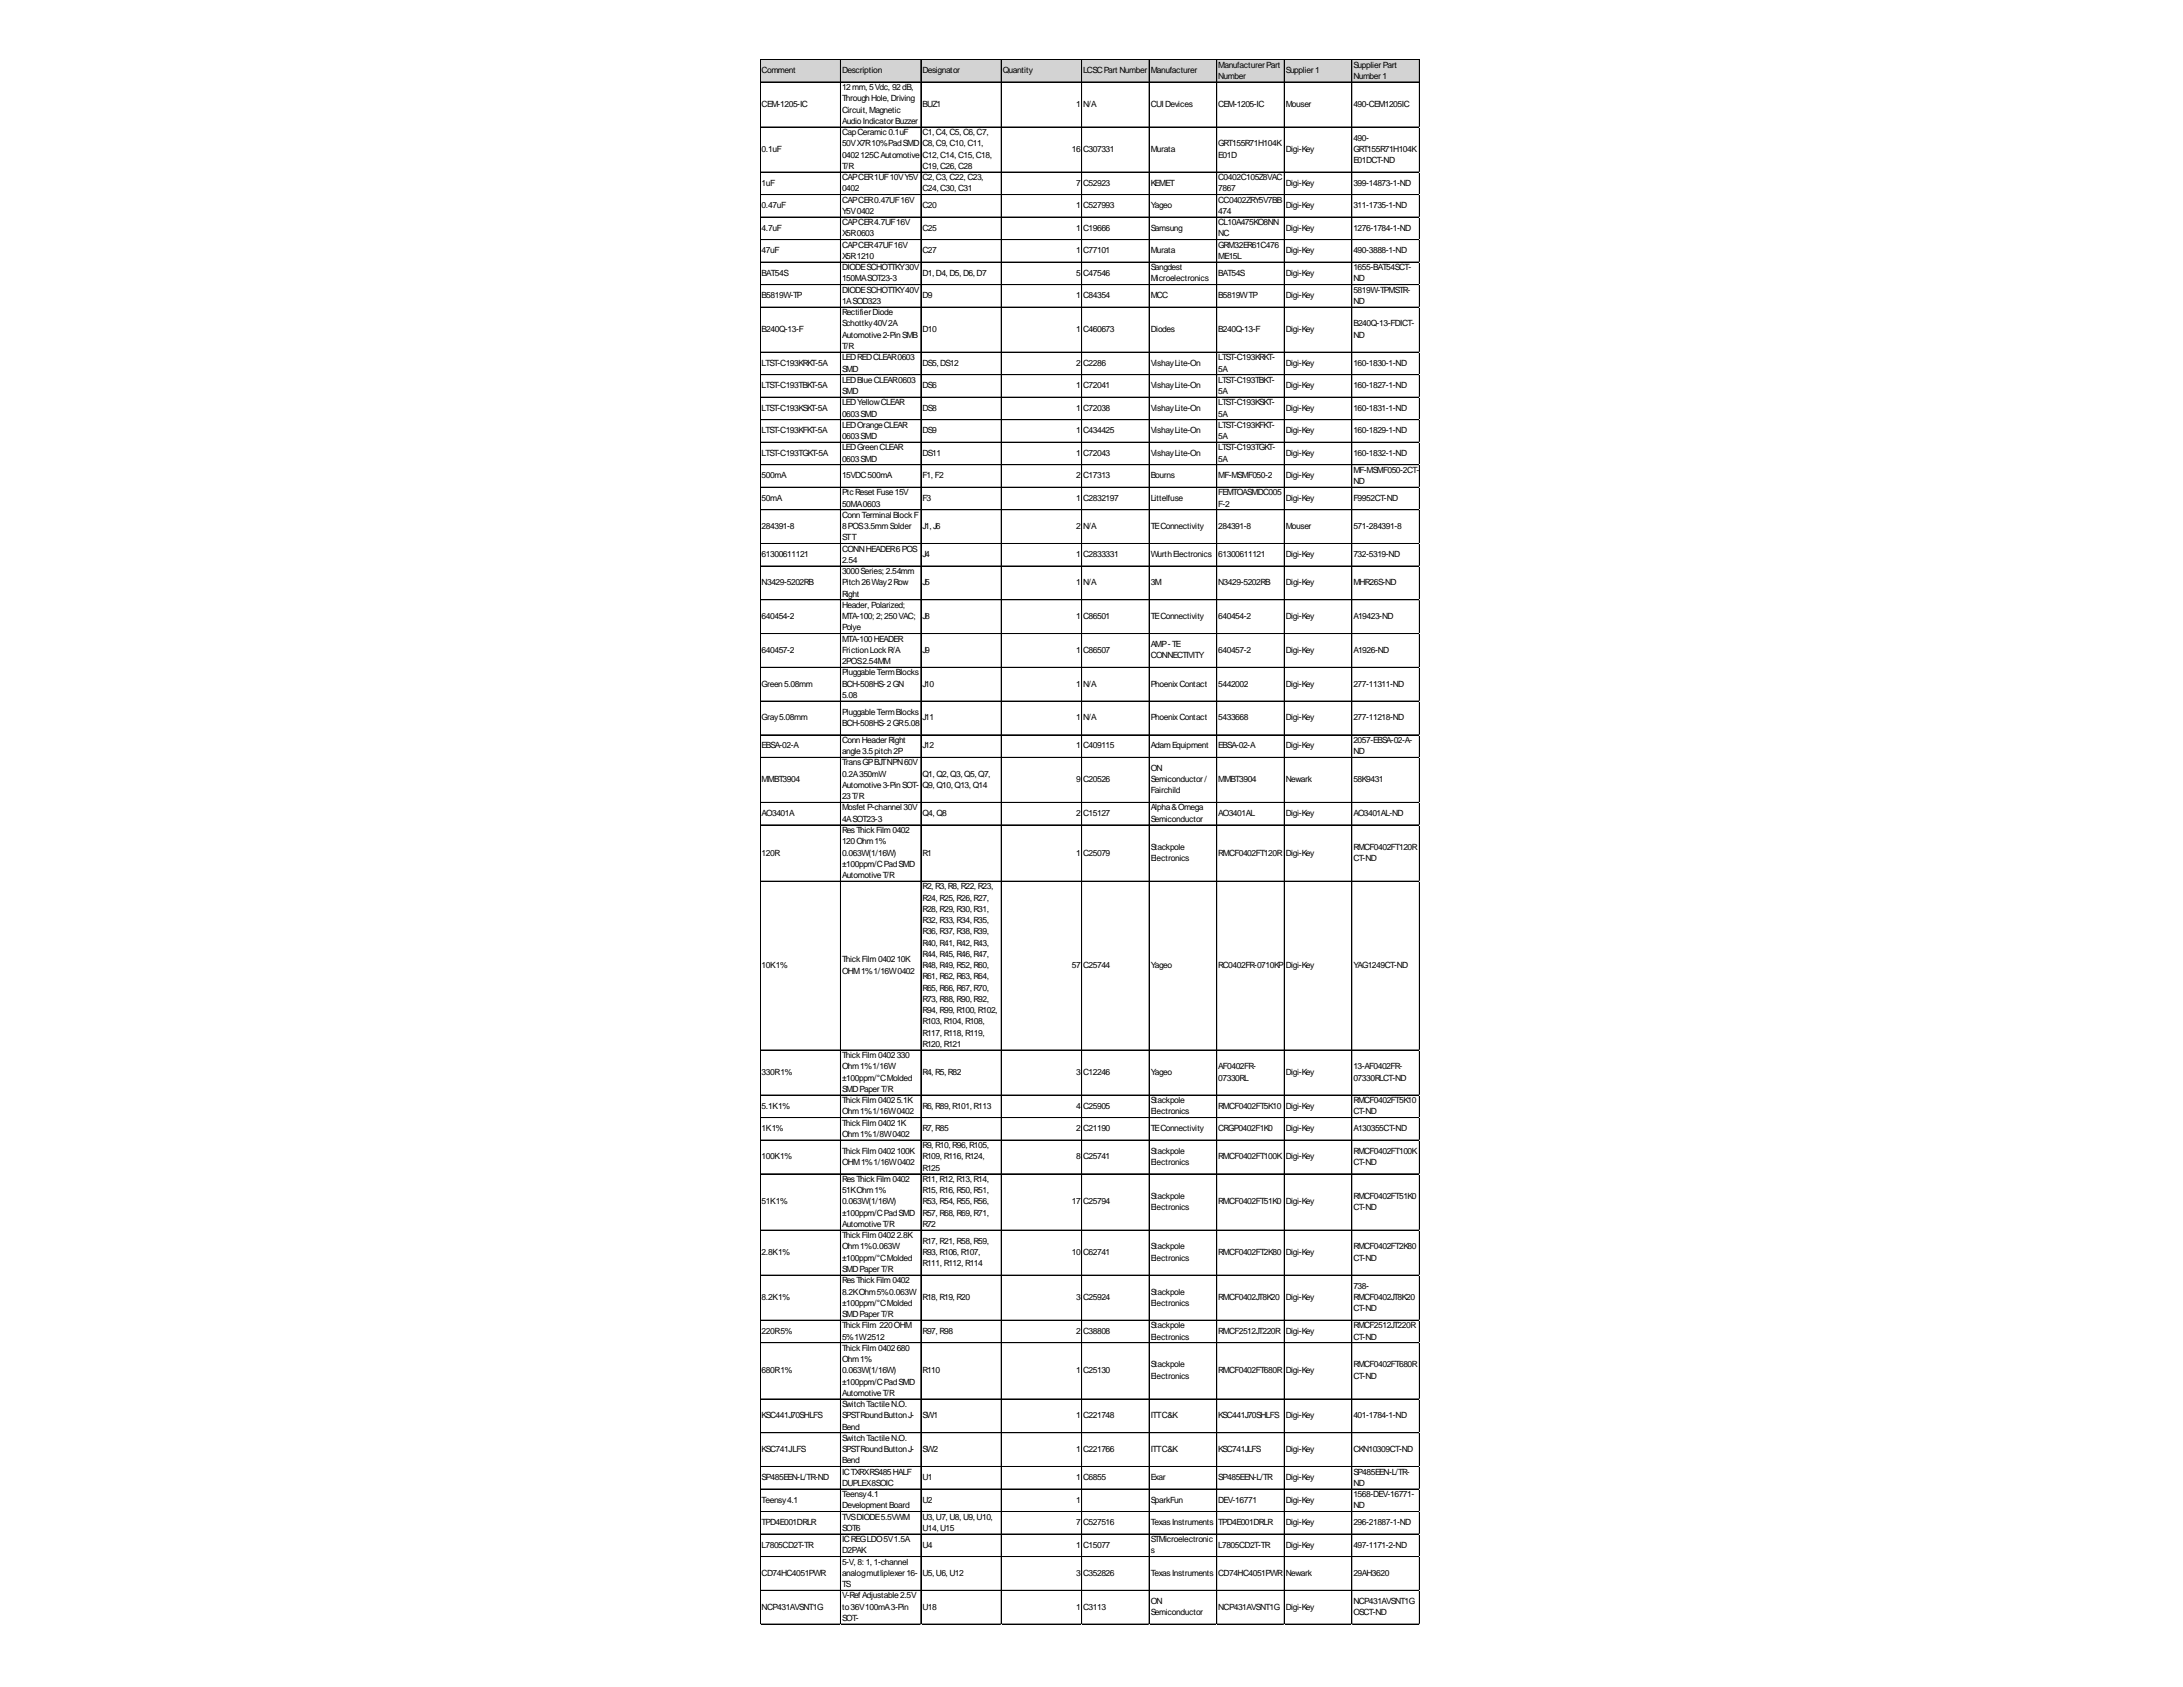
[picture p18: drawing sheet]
<svg xmlns="http://www.w3.org/2000/svg" width="279mm" height="216mm" viewBox="0 0 279 216" stroke-linecap="round" stroke-linejoin="round" font-family="sans-serif">
<defs><g id="words">
<g font-size="1.1">
<text x="97.5" y="9.3">Comment</text>
<text x="107.8" y="9.3">Description</text>
<text x="107.8" y="11.5">12mm, 5Vdc, 92dB,</text>
<text x="118.1" y="9.3">Designator</text>
<text x="128.3" y="9.3">Quantity</text>
<text x="138.6" y="9.3">LCSCPart Number</text>
<text x="147.3" y="9.3">Manufacturer</text>
<text x="155.9" y="8.7">ManufacturerPart</text>
<text x="155.9" y="10.1">Number</text>
<text x="164.6" y="9.3">Supplier1</text>
<text x="173.2" y="8.7">SupplierPart</text>
<text x="173.2" y="10.1">Number1</text>
<text x="97.5" y="13.7">CEM-1205-IC</text>
<text x="107.8" y="13">ThroughHole, Driving</text>
<text x="107.8" y="14.4">Circuit, Magnetic</text>
<text x="107.8" y="15.9">AudioIndicatorBuzzer</text>
<text x="107.8" y="17.3">CapCeramic 0.1uF</text>
<text x="118.1" y="13.7">BUZ1</text>
<text x="118.1" y="17.3">C1, C4, C5, C6, C7,</text>
<text x="137.7" y="13.7">1</text>
<text x="138.6" y="13.7">N/A</text>
<text x="147.3" y="13.7">CUIDevices</text>
<text x="155.9" y="13.7">CEM-1205-IC</text>
<text x="164.6" y="13.7">Mouser</text>
<text x="173.2" y="13.7">490-CEM1205IC</text>
<text x="173.2" y="18">490-</text>
<text x="97.5" y="19.4">0.1uF</text>
<text x="97.5" y="23.8">1uF</text>
<text x="107.8" y="18.7">50VX7R10%PadSMD</text>
<text x="107.8" y="20.2">0402125CAutomotive</text>
<text x="107.8" y="21.6">T/R</text>
<text x="107.8" y="23.1">CAPCER1UF10VY5V</text>
<text x="118.1" y="18.7">C8, C9, C10, C11,</text>
<text x="118.1" y="20.2">C12, C14, C15, C18,</text>
<text x="118.1" y="21.6">C19, C26, C28</text>
<text x="118.1" y="23.1">C2, C3, C22, C23,</text>
<text x="137.2" y="19.4">16</text>
<text x="137.7" y="23.8">7</text>
<text x="138.6" y="19.4">C307331</text>
<text x="138.6" y="23.8">C52923</text>
<text x="147.3" y="19.4">Murata</text>
<text x="147.3" y="23.8">KEMET</text>
<text x="155.9" y="18.7">GRT155R71H104K</text>
<text x="155.9" y="20.2">E01D</text>
<text x="155.9" y="23.1">C0402C105Z8VAC</text>
<text x="164.6" y="19.4">Digi-Key</text>
<text x="164.6" y="23.8">Digi-Key</text>
<text x="173.2" y="19.4">GRT155R71H104K</text>
<text x="173.2" y="20.9">E01DCT-ND</text>
<text x="173.2" y="23.8">399-14873-1-ND</text>
<text x="97.5" y="26.6">0.47uF</text>
<text x="97.5" y="29.5">4.7uF</text>
<text x="107.8" y="24.5">0402</text>
<text x="107.8" y="25.9">CAPCER0.47UF16V</text>
<text x="107.8" y="27.4">Y5V0402</text>
<text x="107.8" y="28.8">CAPCER4.7UF16V</text>
<text x="118.1" y="24.5">C24, C30, C31</text>
<text x="118.1" y="26.6">C20</text>
<text x="118.1" y="29.5">C25</text>
<text x="137.7" y="26.6">1</text>
<text x="137.7" y="29.5">1</text>
<text x="138.6" y="26.6">C527993</text>
<text x="138.6" y="29.5">C19666</text>
<text x="147.3" y="26.6">Yageo</text>
<text x="147.3" y="29.5">Samsung</text>
<text x="155.9" y="24.5">7867</text>
<text x="155.9" y="25.9">CC0402ZRY5V7BB</text>
<text x="155.9" y="27.4">474</text>
<text x="155.9" y="28.8">CL10A475KO8NN</text>
<text x="164.6" y="26.6">Digi-Key</text>
<text x="164.6" y="29.5">Digi-Key</text>
<text x="173.2" y="26.6">311-1735-1-ND</text>
<text x="173.2" y="29.5">1276-1784-1-ND</text>
<text x="97.5" y="32.4">47uF</text>
<text x="97.5" y="35.3">BAT54S</text>
<text x="107.8" y="30.3">X5R0603</text>
<text x="107.8" y="31.7">CAPCER47UF16V</text>
<text x="107.8" y="33.1">X5R1210</text>
<text x="107.8" y="34.6">DIODESCHOTTKY30V</text>
<text x="118.1" y="32.4">C27</text>
<text x="118.1" y="35.3">D1, D4, D5, D6, D7</text>
<text x="137.7" y="32.4">1</text>
<text x="137.7" y="35.3">5</text>
<text x="138.6" y="32.4">C77101</text>
<text x="138.6" y="35.3">C47546</text>
<text x="147.3" y="32.4">Murata</text>
<text x="147.3" y="34.6">Sangdest</text>
<text x="155.9" y="30.3">NC</text>
<text x="155.9" y="31.7">GRM32ER61C476</text>
<text x="155.9" y="33.1">ME15L</text>
<text x="155.9" y="35.3">BAT54S</text>
<text x="164.6" y="32.4">Digi-Key</text>
<text x="164.6" y="35.3">Digi-Key</text>
<text x="173.2" y="32.4">490-3888-1-ND</text>
<text x="173.2" y="34.6">1655-BAT54SCT-</text>
<text x="97.5" y="38.2">B5819W-TP</text>
<text x="107.8" y="36">150MASOT23-3</text>
<text x="107.8" y="37.5">DIODESCHOTTKY40V</text>
<text x="107.8" y="38.9">1ASOD323</text>
<text x="107.8" y="40.3">RectifierDiode</text>
<text x="107.8" y="41.8">Schottky40V2A</text>
<text x="118.1" y="38.2">D9</text>
<text x="137.7" y="38.2">1</text>
<text x="138.6" y="38.2">C84354</text>
<text x="147.3" y="36">Microelectronics</text>
<text x="147.3" y="38.2">MCC</text>
<text x="155.9" y="38.2">B5819WTP</text>
<text x="164.6" y="38.2">Digi-Key</text>
<text x="173.2" y="36">ND</text>
<text x="173.2" y="37.5">5819W-TPMSTR-</text>
<text x="173.2" y="38.9">ND</text>
<text x="173.2" y="41.8">B240Q-13-FDICT-</text>
<text x="97.5" y="42.5">B240Q-13-F</text>
<text x="97.5" y="46.8">LTST-C193KRKT-5A</text>
<text x="107.8" y="43.2">Automotive2-PinSMB</text>
<text x="107.8" y="44.7">T/R</text>
<text x="107.8" y="46.1">LEDREDCLEAR0603</text>
<text x="107.8" y="47.5">SMD</text>
<text x="118.1" y="42.5">D10</text>
<text x="118.1" y="46.8">DS5, DS12</text>
<text x="137.7" y="42.5">1</text>
<text x="137.7" y="46.8">2</text>
<text x="138.6" y="42.5">C460673</text>
<text x="138.6" y="46.8">C2286</text>
<text x="147.3" y="42.5">Diodes</text>
<text x="147.3" y="46.8">VishayLite-On</text>
<text x="155.9" y="42.5">B240Q-13-F</text>
<text x="155.9" y="46.1">LTST-C193KRKT-</text>
<text x="155.9" y="47.5">5A</text>
<text x="164.6" y="42.5">Digi-Key</text>
<text x="164.6" y="46.8">Digi-Key</text>
<text x="173.2" y="43.2">ND</text>
<text x="173.2" y="46.8">160-1830-1-ND</text>
<text x="97.5" y="49.7">LTST-C193TBKT-5A</text>
<text x="97.5" y="52.6">LTST-C193KSKT-5A</text>
<text x="107.8" y="49">LEDBlueCLEAR0603</text>
<text x="107.8" y="50.4">SMD</text>
<text x="107.8" y="51.9">LEDYellowCLEAR</text>
<text x="107.8" y="53.3">0603SMD</text>
<text x="118.1" y="49.7">DS6</text>
<text x="118.1" y="52.6">DS8</text>
<text x="137.7" y="49.7">1</text>
<text x="137.7" y="52.6">1</text>
<text x="138.6" y="49.7">C72041</text>
<text x="138.6" y="52.6">C72038</text>
<text x="147.3" y="49.7">VishayLite-On</text>
<text x="147.3" y="52.6">VishayLite-On</text>
<text x="155.9" y="49">LTST-C193TBKT-</text>
<text x="155.9" y="50.4">5A</text>
<text x="155.9" y="51.9">LTST-C193KSKT-</text>
<text x="155.9" y="53.3">5A</text>
<text x="164.6" y="49.7">Digi-Key</text>
<text x="164.6" y="52.6">Digi-Key</text>
<text x="173.2" y="49.7">160-1827-1-ND</text>
<text x="173.2" y="52.6">160-1831-1-ND</text>
<text x="97.5" y="55.4">LTST-C193KFKT-5A</text>
<text x="97.5" y="58.3">LTST-C193TGKT-5A</text>
<text x="107.8" y="54.7">LEDOrangeCLEAR</text>
<text x="107.8" y="56.2">0603SMD</text>
<text x="107.8" y="57.6">LEDGreenCLEAR</text>
<text x="107.8" y="59.1">0603SMD</text>
<text x="118.1" y="55.4">DS9</text>
<text x="118.1" y="58.3">DS11</text>
<text x="137.7" y="55.4">1</text>
<text x="137.7" y="58.3">1</text>
<text x="138.6" y="55.4">C434425</text>
<text x="138.6" y="58.3">C72043</text>
<text x="147.3" y="55.4">VishayLite-On</text>
<text x="147.3" y="58.3">VishayLite-On</text>
<text x="155.9" y="54.7">LTST-C193KFKT-</text>
<text x="155.9" y="56.2">5A</text>
<text x="155.9" y="57.6">LTST-C193TGKT-</text>
<text x="155.9" y="59.1">5A</text>
<text x="164.6" y="55.4">Digi-Key</text>
<text x="164.6" y="58.3">Digi-Key</text>
<text x="173.2" y="55.4">160-1829-1-ND</text>
<text x="173.2" y="58.3">160-1832-1-ND</text>
<text x="97.5" y="61.2">500mA</text>
<text x="97.5" y="64.1">50mA</text>
<text x="107.8" y="61.2">15VDC500mA</text>
<text x="107.8" y="63.4">Ptc Reset Fuse15V</text>
<text x="107.8" y="64.8">50MA0603</text>
<text x="118.1" y="61.2">F1, F2</text>
<text x="118.1" y="64.1">F3</text>
<text x="137.7" y="61.2">2</text>
<text x="137.7" y="64.1">1</text>
<text x="138.6" y="61.2">C17313</text>
<text x="138.6" y="64.1">C2832197</text>
<text x="147.3" y="61.2">Bourns</text>
<text x="147.3" y="64.1">Littelfuse</text>
<text x="155.9" y="61.2">MF-MSMF050-2</text>
<text x="155.9" y="63.4">FEMTOASMDC005</text>
<text x="155.9" y="64.8">F-2</text>
<text x="164.6" y="61.2">Digi-Key</text>
<text x="164.6" y="64.1">Digi-Key</text>
<text x="173.2" y="60.5">MF-MSMF050-2CT-</text>
<text x="173.2" y="62">ND</text>
<text x="173.2" y="64.1">F9952CT-ND</text>
<text x="97.5" y="67.7">284391-8</text>
<text x="97.5" y="71.3">61300611121</text>
<text x="107.8" y="66.3">ConnTerminal BlockF</text>
<text x="107.8" y="67.7">8POS3.5mmSolder</text>
<text x="107.8" y="69.2">STT</text>
<text x="107.8" y="70.6">CONNHEADER6POS</text>
<text x="118.1" y="67.7">J1, J6</text>
<text x="118.1" y="71.3">J4</text>
<text x="137.7" y="67.7">2</text>
<text x="137.7" y="71.3">1</text>
<text x="138.6" y="67.7">N/A</text>
<text x="138.6" y="71.3">C2833331</text>
<text x="147.3" y="67.7">TEConnectivity</text>
<text x="147.3" y="71.3">WurthElectronics</text>
<text x="155.9" y="67.7">284391-8</text>
<text x="155.9" y="71.3">61300611121</text>
<text x="164.6" y="67.7">Mouser</text>
<text x="164.6" y="71.3">Digi-Key</text>
<text x="173.2" y="67.7">571-284391-8</text>
<text x="173.2" y="71.3">732-5319-ND</text>
<text x="97.5" y="74.9">N3429-5202RB</text>
<text x="107.8" y="72">2.54</text>
<text x="107.8" y="73.5">3000Series; 2.54mm</text>
<text x="107.8" y="74.9">Pitch26Way2Row</text>
<text x="107.8" y="76.4">Right</text>
<text x="107.8" y="77.8">Header, Polarized;</text>
<text x="118.1" y="74.9">J5</text>
<text x="137.7" y="74.9">1</text>
<text x="138.6" y="74.9">N/A</text>
<text x="147.3" y="74.9">3M</text>
<text x="155.9" y="74.9">N3429-5202RB</text>
<text x="164.6" y="74.9">Digi-Key</text>
<text x="173.2" y="74.9">MHR26S-ND</text>
<text x="97.5" y="79.2">640454-2</text>
<text x="97.5" y="83.6">640457-2</text>
<text x="107.8" y="79.2">MTA-100; 2; 250VAC;</text>
<text x="107.8" y="80.7">Polye</text>
<text x="107.8" y="82.1">MTA-100HEADER</text>
<text x="107.8" y="83.6">FrictionLockR/A</text>
<text x="118.1" y="79.2">J8</text>
<text x="118.1" y="83.6">J9</text>
<text x="137.7" y="79.2">1</text>
<text x="137.7" y="83.6">1</text>
<text x="138.6" y="79.2">C86501</text>
<text x="138.6" y="83.6">C86507</text>
<text x="147.3" y="79.2">TEConnectivity</text>
<text x="147.3" y="82.8">AMP-TE</text>
<text x="155.9" y="79.2">640454-2</text>
<text x="155.9" y="83.6">640457-2</text>
<text x="164.6" y="79.2">Digi-Key</text>
<text x="164.6" y="83.6">Digi-Key</text>
<text x="173.2" y="79.2">A19423-ND</text>
<text x="173.2" y="83.6">A1926-ND</text>
<text x="97.5" y="87.9">Green5.08mm</text>
<text x="107.8" y="85">2POS2.54MM</text>
<text x="107.8" y="86.4">PluggableTermBlocks</text>
<text x="107.8" y="87.9">BCH-508HS-2GN</text>
<text x="107.8" y="89.3">5.08</text>
<text x="118.1" y="87.9">J10</text>
<text x="137.7" y="87.9">1</text>
<text x="138.6" y="87.9">N/A</text>
<text x="147.3" y="84.3">CONNECTIVITY</text>
<text x="147.3" y="87.9">PhoenixContact</text>
<text x="155.9" y="87.9">5442002</text>
<text x="164.6" y="87.9">Digi-Key</text>
<text x="173.2" y="87.9">277-11311-ND</text>
<text x="97.5" y="92.2">Gray5.08mm</text>
<text x="97.5" y="95.8">EBSA-02-A</text>
<text x="107.8" y="91.5">PluggableTermBlocks</text>
<text x="107.8" y="92.9">BCH-508HS-2GR5.08</text>
<text x="107.8" y="95.1">ConnHeaderRight</text>
<text x="118.1" y="92.2">J11</text>
<text x="118.1" y="95.8">J12</text>
<text x="137.7" y="92.2">1</text>
<text x="137.7" y="95.8">1</text>
<text x="138.6" y="92.2">N/A</text>
<text x="138.6" y="95.8">C409115</text>
<text x="147.3" y="92.2">PhoenixContact</text>
<text x="147.3" y="95.8">AdamEquipment</text>
<text x="155.9" y="92.2">5433668</text>
<text x="155.9" y="95.8">EBSA-02-A</text>
<text x="164.6" y="92.2">Digi-Key</text>
<text x="164.6" y="95.8">Digi-Key</text>
<text x="173.2" y="92.2">277-11218-ND</text>
<text x="173.2" y="95.1">2057-EBSA-02-A-</text>
<text x="97.5" y="100.1">MMBT3904</text>
<text x="107.8" y="96.5">angle3.5pitch2P</text>
<text x="107.8" y="98">TransGPBJTNPN60V</text>
<text x="107.8" y="99.4">0.2A350mW</text>
<text x="107.8" y="100.8">Automotive3-PinSOT-</text>
<text x="118.1" y="99.4">Q1, Q2, Q3, Q5, Q7,</text>
<text x="118.1" y="100.8">Q9, Q10, Q13, Q14</text>
<text x="137.7" y="100.1">9</text>
<text x="138.6" y="100.1">C20526</text>
<text x="147.3" y="98.7">ON</text>
<text x="147.3" y="100.1">Semiconductor/</text>
<text x="147.3" y="101.5">Fairchild</text>
<text x="155.9" y="100.1">MMBT3904</text>
<text x="164.6" y="100.1">Newark</text>
<text x="173.2" y="96.5">ND</text>
<text x="173.2" y="100.1">58K9431</text>
<text x="97.5" y="104.4">AO3401A</text>
<text x="107.8" y="102.3">23T/R</text>
<text x="107.8" y="103.7">Mosfet P-channel 30V</text>
<text x="107.8" y="105.2">4ASOT23-3</text>
<text x="107.8" y="106.6">ResThickFilm0402</text>
<text x="118.1" y="104.4">Q4, Q8</text>
<text x="137.7" y="104.4">2</text>
<text x="138.6" y="104.4">C15127</text>
<text x="147.3" y="103.7">Alpha&amp;Omega</text>
<text x="147.3" y="105.2">Semiconductor</text>
<text x="155.9" y="104.4">AO3401AL</text>
<text x="164.6" y="104.4">Digi-Key</text>
<text x="173.2" y="104.4">AO3401AL-ND</text>
<text x="97.5" y="109.5">120R</text>
<text x="107.8" y="108">120Ohm1%</text>
<text x="107.8" y="109.5">0.063W(1/16W)</text>
<text x="107.8" y="110.9">±100ppm/CPadSMD</text>
<text x="107.8" y="112.4">AutomotiveT/R</text>
<text x="118.1" y="109.5">R1</text>
<text x="118.1" y="113.8">R2, R3, R8, R22, R23,</text>
<text x="137.7" y="109.5">1</text>
<text x="138.6" y="109.5">C25079</text>
<text x="147.3" y="108.7">Stackpole</text>
<text x="147.3" y="110.2">Electronics</text>
<text x="155.9" y="109.5">RMCF0402FT120R</text>
<text x="164.6" y="109.5">Digi-Key</text>
<text x="173.2" y="108.7">RMCF0402FT120R</text>
<text x="173.2" y="110.2">CT-ND</text>
<text x="118.1" y="115.3">R24, R25, R26, R27,</text>
<text x="118.1" y="116.7">R28, R29, R30, R31,</text>
<text x="118.1" y="118.1">R32, R33, R34, R35,</text>
<text x="118.1" y="119.6">R36, R37, R38, R39,</text>
<text x="97.5" y="123.9">10K1%</text>
<text x="107.8" y="123.1">ThickFilm040210K</text>
<text x="107.8" y="124.6">OHM1%1/16W0402</text>
<text x="118.1" y="121">R40, R41, R42, R43,</text>
<text x="118.1" y="122.5">R44, R45, R46, R47,</text>
<text x="118.1" y="123.9">R48, R49, R52, R60,</text>
<text x="118.1" y="125.3">R61, R62, R63, R64,</text>
<text x="137.2" y="123.9">57</text>
<text x="138.6" y="123.9">C25744</text>
<text x="147.3" y="123.9">Yageo</text>
<text x="155.9" y="123.9">RC0402FR-0710KP</text>
<text x="164.6" y="123.9">Digi-Key</text>
<text x="173.2" y="123.9">YAG1249CT-ND</text>
<text x="118.1" y="126.8">R65, R66, R67, R70,</text>
<text x="118.1" y="128.2">R73, R88, R90, R92,</text>
<text x="118.1" y="129.7">R94, R99, R100, R102,</text>
<text x="118.1" y="131.1">R103, R104, R108,</text>
<text x="97.5" y="137.6">330R1%</text>
<text x="107.8" y="135.4">ThickFilm0402330</text>
<text x="107.8" y="136.9">Ohm1%1/16W</text>
<text x="118.1" y="132.5">R117, R118, R119,</text>
<text x="118.1" y="134">R120, R121</text>
<text x="118.1" y="137.6">R4, R5, R82</text>
<text x="137.7" y="137.6">3</text>
<text x="138.6" y="137.6">C12246</text>
<text x="147.3" y="137.6">Yageo</text>
<text x="155.9" y="136.9">AF0402FR-</text>
<text x="164.6" y="137.6">Digi-Key</text>
<text x="173.2" y="136.9">13-AF0402FR-</text>
<text x="97.5" y="141.9">5.1K1%</text>
<text x="107.8" y="138.3">±100ppm/°CMolded</text>
<text x="107.8" y="139.7">SMDPaperT/R</text>
<text x="107.8" y="141.2">ThickFilm04025.1K</text>
<text x="107.8" y="142.6">Ohm1%1/16W0402</text>
<text x="118.1" y="141.9">R6, R89, R101, R113</text>
<text x="137.7" y="141.9">4</text>
<text x="138.6" y="141.9">C25905</text>
<text x="147.3" y="141.2">Stackpole</text>
<text x="147.3" y="142.6">Electronics</text>
<text x="155.9" y="138.3">07330RL</text>
<text x="155.9" y="141.9">RMCF0402FT5K10</text>
<text x="164.6" y="141.9">Digi-Key</text>
<text x="173.2" y="138.3">07330RLCT-ND</text>
<text x="173.2" y="141.2">RMCF0402FT5K10</text>
<text x="173.2" y="142.6">CT-ND</text>
<text x="97.5" y="144.8">1K1%</text>
<text x="97.5" y="148.4">100K1%</text>
<text x="107.8" y="144.1">ThickFilm04021K</text>
<text x="107.8" y="145.5">Ohm1%1/8W0402</text>
<text x="107.8" y="147.6">ThickFilm0402100K</text>
<text x="107.8" y="149.1">OHM1%1/16W0402</text>
<text x="118.1" y="144.8">R7, R85</text>
<text x="118.1" y="146.9">R9, R10, R96, R105,</text>
<text x="118.1" y="148.4">R109, R116, R124,</text>
<text x="118.1" y="149.8">R125</text>
<text x="137.7" y="144.8">2</text>
<text x="137.7" y="148.4">8</text>
<text x="138.6" y="144.8">C21190</text>
<text x="138.6" y="148.4">C25741</text>
<text x="147.3" y="144.8">TEConnectivity</text>
<text x="147.3" y="147.6">Stackpole</text>
<text x="147.3" y="149.1">Electronics</text>
<text x="155.9" y="144.8">CRGP0402F1K0</text>
<text x="155.9" y="148.4">RMCF0402FT100K</text>
<text x="164.6" y="144.8">Digi-Key</text>
<text x="164.6" y="148.4">Digi-Key</text>
<text x="173.2" y="144.8">A130355CT-ND</text>
<text x="173.2" y="147.6">RMCF0402FT100K</text>
<text x="173.2" y="149.1">CT-ND</text>
<text x="97.5" y="154.1">51K1%</text>
<text x="107.8" y="151.3">ResThickFilm0402</text>
<text x="107.8" y="152.7">51KOhm1%</text>
<text x="107.8" y="154.1">0.063W(1/16W)</text>
<text x="107.8" y="155.6">±100ppm/CPadSMD</text>
<text x="118.1" y="151.3">R11, R12, R13, R14,</text>
<text x="118.1" y="152.7">R15, R16, R50, R51,</text>
<text x="118.1" y="154.1">R53, R54, R55, R56,</text>
<text x="118.1" y="155.6">R57, R68, R69, R71,</text>
<text x="137.2" y="154.1">17</text>
<text x="138.6" y="154.1">C25794</text>
<text x="147.3" y="153.4">Stackpole</text>
<text x="147.3" y="154.8">Electronics</text>
<text x="155.9" y="154.1">RMCF0402FT51K0</text>
<text x="164.6" y="154.1">Digi-Key</text>
<text x="173.2" y="153.4">RMCF0402FT51K0</text>
<text x="173.2" y="154.8">CT-ND</text>
<text x="97.5" y="160.6">2.8K1%</text>
<text x="107.8" y="157">AutomotiveT/R</text>
<text x="107.8" y="158.5">ThickFilm04022.8K</text>
<text x="107.8" y="159.9">Ohm1%0.063W</text>
<text x="107.8" y="161.3">±100ppm/°CMolded</text>
<text x="118.1" y="157">R72</text>
<text x="118.1" y="159.2">R17, R21, R58, R59,</text>
<text x="118.1" y="160.6">R93, R106, R107,</text>
<text x="137.2" y="160.6">10</text>
<text x="138.6" y="160.6">C62741</text>
<text x="147.3" y="159.9">Stackpole</text>
<text x="147.3" y="161.3">Electronics</text>
<text x="155.9" y="160.6">RMCF0402FT2K80</text>
<text x="164.6" y="160.6">Digi-Key</text>
<text x="173.2" y="159.9">RMCF0402FT2K80</text>
<text x="173.2" y="161.3">CT-ND</text>
<text x="97.5" y="166.4">8.2K1%</text>
<text x="107.8" y="162.8">SMDPaperT/R</text>
<text x="107.8" y="164.2">ResThickFilm0402</text>
<text x="107.8" y="165.7">8.2KOhm5%0.063W</text>
<text x="107.8" y="167.1">±100ppm/°CMolded</text>
<text x="118.1" y="162">R111, R112, R114</text>
<text x="118.1" y="166.4">R18, R19, R20</text>
<text x="137.7" y="166.4">3</text>
<text x="138.6" y="166.4">C25924</text>
<text x="147.3" y="165.7">Stackpole</text>
<text x="147.3" y="167.1">Electronics</text>
<text x="155.9" y="166.4">RMCF0402JT8K20</text>
<text x="164.6" y="166.4">Digi-Key</text>
<text x="173.2" y="164.9">738-</text>
<text x="173.2" y="166.4">RMCF0402JT8K20</text>
<text x="173.2" y="167.8">CT-ND</text>
<text x="97.5" y="170.7">220R5%</text>
<text x="107.8" y="168.6">SMDPaperT/R</text>
<text x="107.8" y="170">ThickFilm 220OHM</text>
<text x="107.8" y="171.4">5%1W2512</text>
<text x="107.8" y="172.9">ThickFilm0402680</text>
<text x="118.1" y="170.7">R97, R98</text>
<text x="137.7" y="170.7">2</text>
<text x="138.6" y="170.7">C38808</text>
<text x="147.3" y="170">Stackpole</text>
<text x="147.3" y="171.4">Electronics</text>
<text x="155.9" y="170.7">RMCF2512JT220R</text>
<text x="164.6" y="170.7">Digi-Key</text>
<text x="173.2" y="170">RMCF2512JT220R</text>
<text x="173.2" y="171.4">CT-ND</text>
<text x="97.5" y="175.8">680R1%</text>
<text x="107.8" y="174.3">Ohm1%</text>
<text x="107.8" y="175.8">0.063W(1/16W)</text>
<text x="107.8" y="177.2">±100ppm/CPadSMD</text>
<text x="107.8" y="178.6">AutomotiveT/R</text>
<text x="118.1" y="175.8">R110</text>
<text x="137.7" y="175.8">1</text>
<text x="138.6" y="175.8">C25130</text>
<text x="147.3" y="175">Stackpole</text>
<text x="147.3" y="176.4">Electronics</text>
<text x="155.9" y="175.8">RMCF0402FT680R</text>
<text x="164.6" y="175.8">Digi-Key</text>
<text x="173.2" y="175">RMCF0402FT680R</text>
<text x="173.2" y="176.4">CT-ND</text>
<text x="97.5" y="181.5">KSC441J70SHLFS</text>
<text x="97.5" y="185.8">KSC741JLFS</text>
<text x="107.8" y="180.1">SwitchTactileN.O.</text>
<text x="107.8" y="181.5">SPSTRoundButtonJ-</text>
<text x="107.8" y="183">Bend</text>
<text x="107.8" y="184.4">SwitchTactileN.O.</text>
<text x="107.8" y="185.8">SPSTRoundButtonJ-</text>
<text x="118.1" y="181.5">SW1</text>
<text x="118.1" y="185.8">SW2</text>
<text x="137.7" y="181.5">1</text>
<text x="137.7" y="185.8">1</text>
<text x="138.6" y="181.5">C221748</text>
<text x="138.6" y="185.8">C221766</text>
<text x="147.3" y="181.5">ITTC&amp;K</text>
<text x="147.3" y="185.8">ITTC&amp;K</text>
<text x="155.9" y="181.5">KSC441J70SHLFS</text>
<text x="155.9" y="185.8">KSC741JLFS</text>
<text x="164.6" y="181.5">Digi-Key</text>
<text x="164.6" y="185.8">Digi-Key</text>
<text x="173.2" y="181.5">401-1784-1-ND</text>
<text x="173.2" y="185.8">CKN10309CT-ND</text>
<text x="97.5" y="189.4">SP485EEN-L/TR-ND</text>
<text x="107.8" y="187.3">Bend</text>
<text x="107.8" y="188.7">ICTXRXRS485HALF</text>
<text x="107.8" y="190.2">DUPLEX8SOIC</text>
<text x="107.8" y="191.6">Teensy4.1</text>
<text x="118.1" y="189.4">U1</text>
<text x="137.7" y="189.4">1</text>
<text x="138.6" y="189.4">C6855</text>
<text x="147.3" y="189.4">Exar</text>
<text x="155.9" y="189.4">SP485EEN-L/TR</text>
<text x="164.6" y="189.4">Digi-Key</text>
<text x="173.2" y="188.7">SP485EEN-L/TR-</text>
<text x="173.2" y="190.2">ND</text>
<text x="173.2" y="191.6">1568-DEV-16771-</text>
<text x="97.5" y="192.3">Teensy4.1</text>
<text x="97.5" y="195.2">TPD4E001DRLR</text>
<text x="107.8" y="193">Development Board</text>
<text x="107.8" y="194.5">TVSDIODE5.5VWM</text>
<text x="107.8" y="195.9">SOT6</text>
<text x="107.8" y="197.4">ICREGLDO5V1.5A</text>
<text x="118.1" y="192.3">U2</text>
<text x="118.1" y="194.5">U3, U7, U8, U9, U10,</text>
<text x="118.1" y="195.9">U14, U15</text>
<text x="137.7" y="192.3">1</text>
<text x="137.7" y="195.2">7</text>
<text x="138.6" y="195.2">C527516</text>
<text x="147.3" y="192.3">SparkFun</text>
<text x="147.3" y="195.2">TexasInstruments</text>
<text x="147.3" y="197.4">STMicroelectronic</text>
<text x="155.9" y="192.3">DEV-16771</text>
<text x="155.9" y="195.2">TPD4E001DRLR</text>
<text x="164.6" y="192.3">Digi-Key</text>
<text x="164.6" y="195.2">Digi-Key</text>
<text x="173.2" y="193">ND</text>
<text x="173.2" y="195.2">296-21887-1-ND</text>
<text x="97.5" y="198.1">L7805CD2T-TR</text>
<text x="97.5" y="201.7">CD74HC4051PWR</text>
<text x="107.8" y="198.8">D2PAK</text>
<text x="107.8" y="200.2">5-V, 8: 1, 1-channel</text>
<text x="107.8" y="201.7">analogmutliplexer16-</text>
<text x="107.8" y="203.1">TS</text>
<text x="118.1" y="198.1">U4</text>
<text x="118.1" y="201.7">U5, U6, U12</text>
<text x="137.7" y="198.1">1</text>
<text x="137.7" y="201.7">3</text>
<text x="138.6" y="198.1">C15077</text>
<text x="138.6" y="201.7">C352826</text>
<text x="147.3" y="198.8">s</text>
<text x="147.3" y="201.7">TexasInstruments</text>
<text x="155.9" y="198.1">L7805CD2T-TR</text>
<text x="155.9" y="201.7">CD74HC4051PWR</text>
<text x="164.6" y="198.1">Digi-Key</text>
<text x="164.6" y="201.7">Newark</text>
<text x="173.2" y="198.1">497-1171-2-ND</text>
<text x="173.2" y="201.7">29AH3620</text>
<text x="97.5" y="206">NCP431AVSNT1G</text>
<text x="107.8" y="204.6">V-Ref Adjustable2.5V</text>
<text x="107.8" y="206">to36V100mA3-Pin</text>
<text x="107.8" y="207.4">SOT-</text>
<text x="118.1" y="206">U18</text>
<text x="137.7" y="206">1</text>
<text x="138.6" y="206">C3113</text>
<text x="147.3" y="205.3">ON</text>
<text x="147.3" y="206.7">Semiconductor</text>
<text x="155.9" y="206">NCP431AVSNT1G</text>
<text x="164.6" y="206">Digi-Key</text>
<text x="173.2" y="205.3">NCP431AVSNT1G</text>
<text x="173.2" y="206.7">OSCT-ND</text>
</g>
</g></defs>
<path d="M97.3 7.6h84.5v2.9h-84.5z" fill="#d3d3d3"/>
<g fill="none" stroke="#000" stroke-width=".13">
<path d="M97.3 7.6v200.3M97.3 7.6h84.4M97.3 10.5h84.4M97.3 16.3h84.4M107.6 7.7v200.2M117.9 7.7v200.2M128.1 7.7v200.2M128.2 7.7v200.2M138.4 7.7v200.2M138.5 7.7v200.2M147.1 7.7v200.2M155.7 7.7v200.2"/>
<path d="M164.4 7.7v200.2M173 7.7v200.2M181.7 7.7v200.2M97.3 22h84.4M97.3 24.9h84.4M97.3 27.8h84.4M97.3 30.7h84.4M97.3 33.5h84.4M97.3 33.6h84.4M97.3 36.4h84.4M97.3 39.3h84.4M97.3 45.1h84.4"/>
<path d="M97.3 47.9h84.4M97.3 48h84.4M181.7 50.8l-84.4 .1M181.7 53.7h-84.4M181.7 56.6h-84.4M181.7 59.5h-84.4M97.3 69.6h84.4M97.3 72.4h84.4M97.3 72.5h84.4M97.3 76.8h84.4M181.7 62.4h-84.4M181.7 65.2l-84.4 .1"/>
<path d="M97.3 81.1h84.4M97.3 85.4h84.4M97.3 89.7h84.4M97.3 94h84.4M97.3 94.1h84.4M97.3 96.9h84.4M97.3 102.7h84.4M97.3 105.6h84.4M97.3 112.8h84.4M181.7 134.4h-84.4M97.3 140.1h84.4M97.3 140.2h84.4"/>
<path d="M97.3 143h84.4M97.3 145.9h84.4M97.3 150.2h84.4M97.3 157.4h84.4M97.3 157.5h84.4M97.3 163.2h84.4M97.3 169h84.4M97.3 171.8h84.4M97.3 171.9h84.4M97.3 179h84.4M97.3 179.1h84.4M97.3 183.4h84.4"/>
<path d="M97.3 187.7h84.4M181.7 190.6h-84.4M181.7 193.4l-84.4 .1M181.7 196.3h-84.4M181.7 199.2h-84.4M97.3 207.8h84.4M97.3 207.9h84.4M181.7 203.5h-84.4"/>
</g>
<path d="M97.3 207.9h.1" fill="none" stroke="#e0e0e0" stroke-width=".13"/>
<path d="M107.6 207.9h.1" fill="none" stroke="#e0e0e0" stroke-width=".13"/>
<path d="M117.9 207.9h.1" fill="none" stroke="#e0e0e0" stroke-width=".13"/>
<path d="M128.1 207.9h.1" fill="none" stroke="#e0e0e0" stroke-width=".13"/>
<path d="M128.1 207.9h.1z" fill="#e0e0e0"/>
<path d="M138.4 207.9h.1" fill="none" stroke="#e0e0e0" stroke-width=".13"/>
<path d="M138.4 207.9h.1z" fill="#e0e0e0"/>
<path d="M147.1 207.9h.1" fill="none" stroke="#e0e0e0" stroke-width=".13"/>
<path d="M155.7 207.9h.1" fill="none" stroke="#e0e0e0" stroke-width=".13"/>
<path d="M155.7 207.9h.1z" fill="#e0e0e0"/>
<path d="M164.4 207.9h.1" fill="none" stroke="#e0e0e0" stroke-width=".13"/>
<path d="M173 207.9h.1" fill="none" stroke="#e0e0e0" stroke-width=".13"/>
<path d="M173 207.9h.1z" fill="#e0e0e0"/>
<path d="M181.7 207.9h.1" fill="none" stroke="#e0e0e0" stroke-width=".13"/>
<path d="M181.7 16.3h.1" fill="none" stroke="#e0e0e0" stroke-width=".13"/>
<path d="M181.7 16.3h.1z" fill="#e0e0e0"/>
<path d="M181.7 22h.1" fill="none" stroke="#e0e0e0" stroke-width=".13"/>
<path d="M181.7 22l.1 .1z" fill="#e0e0e0"/>
<path d="M181.7 24.9h.1" fill="none" stroke="#e0e0e0" stroke-width=".13"/>
<path d="M181.7 24.9h.1z" fill="#e0e0e0"/>
<path d="M181.7 27.8h.1" fill="none" stroke="#e0e0e0" stroke-width=".13"/>
<path d="M181.7 27.8h.1z" fill="#e0e0e0"/>
<path d="M181.7 30.7h.1" fill="none" stroke="#e0e0e0" stroke-width=".13"/>
<path d="M181.7 30.7h.1z" fill="#e0e0e0"/>
<path d="M181.7 33.5h.1" fill="none" stroke="#e0e0e0" stroke-width=".13"/>
<path d="M181.7 33.5l.1 .1z" fill="#e0e0e0"/>
<path d="M181.7 36.4h.1" fill="none" stroke="#e0e0e0" stroke-width=".13"/>
<path d="M181.7 36.4l.1 .1z" fill="#e0e0e0"/>
<path d="M181.7 39.3h.1" fill="none" stroke="#e0e0e0" stroke-width=".13"/>
<path d="M181.7 39.3l.1 .1z" fill="#e0e0e0"/>
<path d="M181.7 45.1h.1" fill="none" stroke="#e0e0e0" stroke-width=".13"/>
<path d="M181.7 45.1h.1z" fill="#e0e0e0"/>
<path d="M181.7 47.9h.1" fill="none" stroke="#e0e0e0" stroke-width=".13"/>
<path d="M181.7 47.9l.1 .1z" fill="#e0e0e0"/>
<path d="M181.7 50.8h.1" fill="none" stroke="#e0e0e0" stroke-width=".13"/>
<path d="M181.7 50.8l.1 .1z" fill="#e0e0e0"/>
<path d="M181.7 53.7h.1" fill="none" stroke="#e0e0e0" stroke-width=".13"/>
<path d="M181.7 53.7l.1 .1z" fill="#e0e0e0"/>
<path d="M181.7 56.6h.1" fill="none" stroke="#e0e0e0" stroke-width=".13"/>
<path d="M181.7 56.6h.1z" fill="#e0e0e0"/>
<path d="M181.7 59.5h.1" fill="none" stroke="#e0e0e0" stroke-width=".13"/>
<path d="M181.7 59.5h.1z" fill="#e0e0e0"/>
<path d="M181.7 62.4h.1" fill="none" stroke="#e0e0e0" stroke-width=".13"/>
<path d="M181.7 62.4h.1z" fill="#e0e0e0"/>
<path d="M181.7 65.2h.1" fill="none" stroke="#e0e0e0" stroke-width=".13"/>
<path d="M181.7 65.2l.1 .1z" fill="#e0e0e0"/>
<path d="M181.7 69.6h.1" fill="none" stroke="#e0e0e0" stroke-width=".13"/>
<path d="M181.7 69.6h.1z" fill="#e0e0e0"/>
<path d="M181.7 72.4h.1" fill="none" stroke="#e0e0e0" stroke-width=".13"/>
<path d="M181.7 72.4l.1 .1z" fill="#e0e0e0"/>
<path d="M181.7 76.8h.1" fill="none" stroke="#e0e0e0" stroke-width=".13"/>
<path d="M181.7 76.8h.1z" fill="#e0e0e0"/>
<path d="M181.7 81.1h.1" fill="none" stroke="#e0e0e0" stroke-width=".13"/>
<path d="M181.7 81.1h.1z" fill="#e0e0e0"/>
<path d="M181.7 85.4h.1" fill="none" stroke="#e0e0e0" stroke-width=".13"/>
<path d="M181.7 85.4l.1 .1z" fill="#e0e0e0"/>
<path d="M181.7 89.7h.1" fill="none" stroke="#e0e0e0" stroke-width=".13"/>
<path d="M181.7 89.7l.1 .1z" fill="#e0e0e0"/>
<path d="M181.7 94h.1" fill="none" stroke="#e0e0e0" stroke-width=".13"/>
<path d="M181.7 94l.1 .1z" fill="#e0e0e0"/>
<path d="M181.7 96.9h.1" fill="none" stroke="#e0e0e0" stroke-width=".13"/>
<path d="M181.7 96.9l.1 .1z" fill="#e0e0e0"/>
<path d="M181.7 102.7h.1" fill="none" stroke="#e0e0e0" stroke-width=".13"/>
<path d="M181.7 102.7h.1z" fill="#e0e0e0"/>
<path d="M181.7 105.6h.1" fill="none" stroke="#e0e0e0" stroke-width=".13"/>
<path d="M181.7 105.6h.1z" fill="#e0e0e0"/>
<path d="M181.7 112.8h.1" fill="none" stroke="#e0e0e0" stroke-width=".13"/>
<path d="M181.7 112.8h.1z" fill="#e0e0e0"/>
<path d="M181.7 134.4h.1" fill="none" stroke="#e0e0e0" stroke-width=".13"/>
<path d="M181.7 134.4h.1z" fill="#e0e0e0"/>
<path d="M181.7 140.1h.1" fill="none" stroke="#e0e0e0" stroke-width=".13"/>
<path d="M181.7 140.1l.1 .1z" fill="#e0e0e0"/>
<path d="M181.7 143h.1" fill="none" stroke="#e0e0e0" stroke-width=".13"/>
<path d="M181.7 143l.1 .1z" fill="#e0e0e0"/>
<path d="M181.7 145.9h.1" fill="none" stroke="#e0e0e0" stroke-width=".13"/>
<path d="M181.7 145.9l.1 .1z" fill="#e0e0e0"/>
<path d="M181.7 150.2h.1" fill="none" stroke="#e0e0e0" stroke-width=".13"/>
<path d="M181.7 150.2l.1 .1z" fill="#e0e0e0"/>
<path d="M181.7 157.4h.1" fill="none" stroke="#e0e0e0" stroke-width=".13"/>
<path d="M181.7 157.4l.1 .1z" fill="#e0e0e0"/>
<path d="M181.7 163.2h.1" fill="none" stroke="#e0e0e0" stroke-width=".13"/>
<path d="M181.7 163.2h.1z" fill="#e0e0e0"/>
<path d="M181.7 169h.1" fill="none" stroke="#e0e0e0" stroke-width=".13"/>
<path d="M181.7 169h.1z" fill="#e0e0e0"/>
<path d="M181.7 171.8h.1" fill="none" stroke="#e0e0e0" stroke-width=".13"/>
<path d="M181.7 171.8l.1 .1z" fill="#e0e0e0"/>
<path d="M181.7 179h.1" fill="none" stroke="#e0e0e0" stroke-width=".13"/>
<path d="M181.7 179l.1 .1z" fill="#e0e0e0"/>
<path d="M181.7 183.4h.1" fill="none" stroke="#e0e0e0" stroke-width=".13"/>
<path d="M181.7 183.4h.1z" fill="#e0e0e0"/>
<path d="M181.7 187.7h.1" fill="none" stroke="#e0e0e0" stroke-width=".13"/>
<path d="M181.7 187.7h.1z" fill="#e0e0e0"/>
<path d="M181.7 190.6h.1" fill="none" stroke="#e0e0e0" stroke-width=".13"/>
<path d="M181.7 190.6h.1z" fill="#e0e0e0"/>
<path d="M181.7 193.4h.1" fill="none" stroke="#e0e0e0" stroke-width=".13"/>
<path d="M181.7 193.4l.1 .1z" fill="#e0e0e0"/>
<path d="M181.7 196.3h.1" fill="none" stroke="#e0e0e0" stroke-width=".13"/>
<path d="M181.7 196.3l.1 .1z" fill="#e0e0e0"/>
<path d="M181.7 199.2h.1" fill="none" stroke="#e0e0e0" stroke-width=".13"/>
<path d="M181.7 199.2l.1 .1z" fill="#e0e0e0"/>
<path d="M181.7 203.5h.1" fill="none" stroke="#e0e0e0" stroke-width=".13"/>
<path d="M181.7 203.5l.1 .1z" fill="#e0e0e0"/>
<path d="M181.7 207.8h.1" fill="none" stroke="#e0e0e0" stroke-width=".13"/>
<path d="M181.7 207.8l.1 .1z" fill="#e0e0e0"/>
<use href="#words"/>
</svg>
